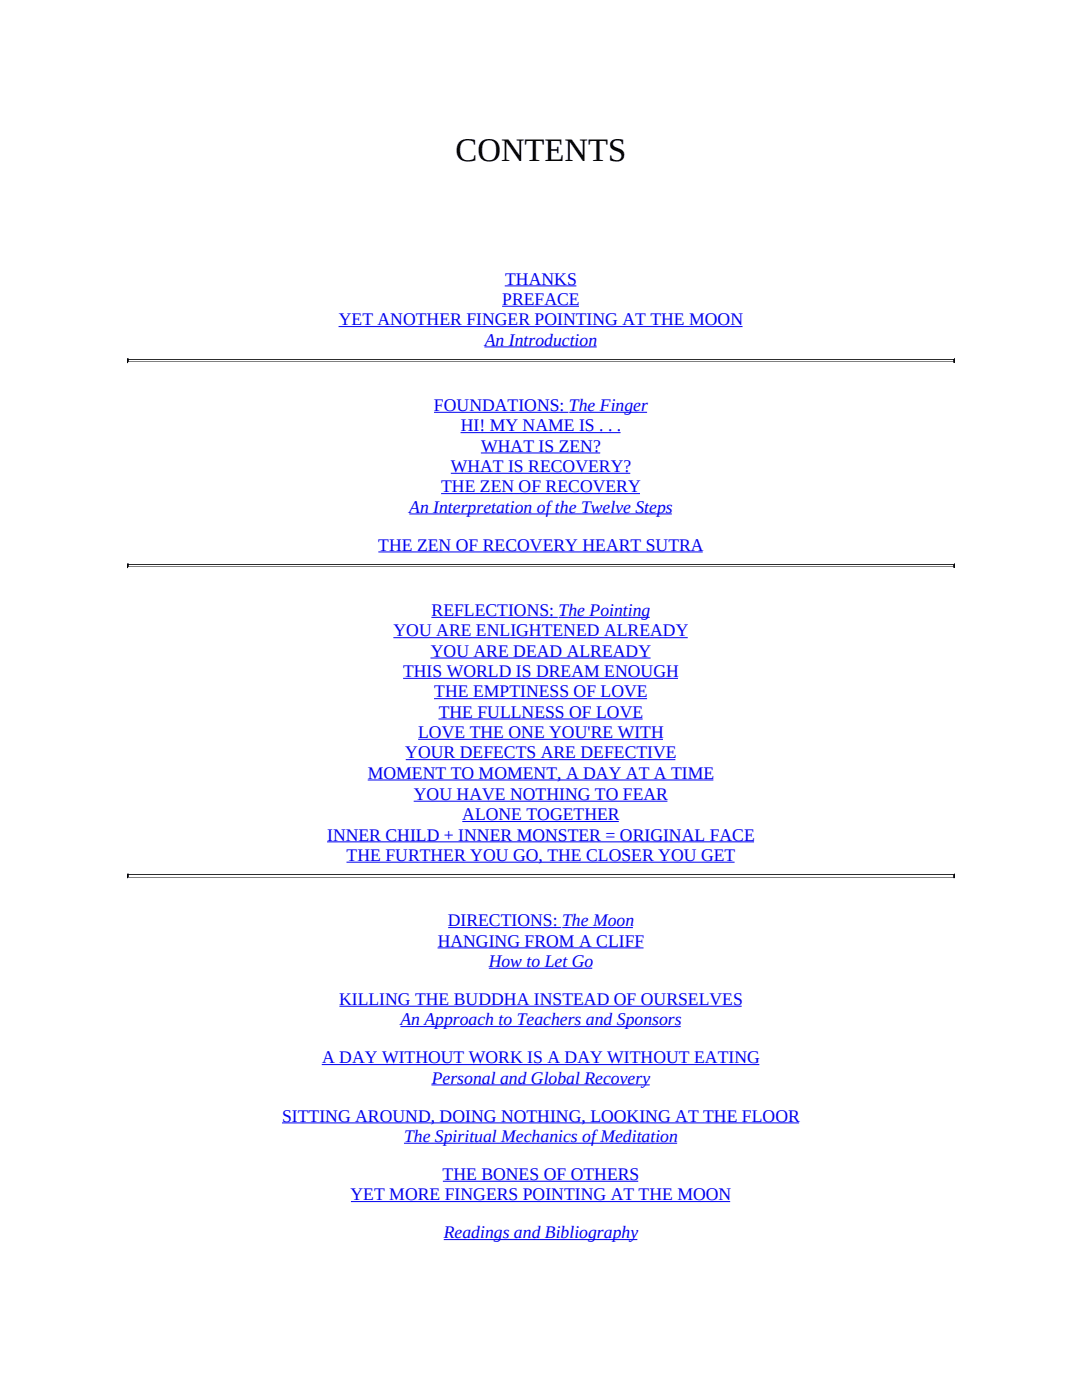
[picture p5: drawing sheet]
<svg xmlns="http://www.w3.org/2000/svg" width="216mm" height="279mm" viewBox="0 0 216 279" stroke-linecap="round" stroke-linejoin="round" font-family="sans-serif">
<defs><g id="words">
<text font-size="6.5" x="90.9" y="32.1">CONTENTS</text>
<g font-size="3.5" fill="#00e">
<text x="100.8" y="56.8">THANKS</text>
<text x="67.6" y="64.9">YET ANOTHER FINGER POINTING AT THE MOON</text>
<text x="100.2" y="60.9">PREFACE</text>
<text x="96.7" y="69">An Introduction</text>
<text x="86.6" y="82">FOUNDATIONS: The Finger</text>
<text x="91.9" y="86.1">HI! MY NAME IS . . .</text>
<text x="89.9" y="94.2">WHAT IS RECOVERY?</text>
<text x="96" y="90.1">WHAT IS ZEN?</text>
<text x="88" y="98.2">THE ZEN OF RECOVERY</text>
<text x="81.7" y="102.3">An Interpretation ofthe Twelve Steps</text>
<text x="75.5" y="109.9">THE ZEN OF RECOVERY HEART SUTRA</text>
<text x="86.1" y="122.9">REFLECTIONS: The Pointing</text>
<text x="78.5" y="127">YOU ARE ENLIGHTENED ALREADY</text>
<text x="86" y="131.1">YOU ARE DEAD ALREADY</text>
<text x="80.4" y="135.1">THIS WORLD IS DREAM ENOUGH</text>
<text x="86.7" y="139.2">THE EMPTINESS OF LOVE</text>
<text x="87.5" y="143.2">THE FULLNESS OF LOVE</text>
<text x="83.4" y="147.3">LOVE THE ONE YOU'RE WITH</text>
<text x="73.4" y="155.4">MOMENT TO MOMENT, A DAY AT A TIME</text>
<text x="80.9" y="151.3">YOUR DEFECTS ARE DEFECTIVE</text>
<text x="82.6" y="159.6">YOU HAVE NOTHING TO FEAR</text>
<text x="65.3" y="167.7">INNER CHILD + INNER MONSTER = ORIGINAL FACE</text>
<text x="92.2" y="163.7">ALONE TOGETHER</text>
<text x="69.2" y="171.8">THE FURTHER YOU GO, THE CLOSER YOU GET</text>
<text x="89.3" y="184.9">DIRECTIONS: The Moon</text>
<text x="87.3" y="188.9">HANGING FROM A CLIFF</text>
<text x="97.5" y="193">How to Let Go</text>
<text x="67.7" y="200.6">KILLING THE BUDDHA INSTEAD OF OURSELVES</text>
<text x="79.9" y="204.6">An Approach to Teachers and Sponsors</text>
<text x="64.3" y="212.2">A DAY WITHOUT WORK IS A DAY WITHOUT EATING</text>
<text x="86.2" y="216.3">Personal and Global Recovery</text>
<text x="56.3" y="223.8">SITTING AROUND, DOING NOTHING, LOOKING AT THE FLOOR</text>
<text x="80.6" y="227.9">The Spiritual Mechanics ofMeditation</text>
<text x="70" y="239.5">YET MORE FINGERS POINTING AT THE MOON</text>
<text x="88.3" y="235.5">THE BONES OF OTHERS</text>
<text x="88.6" y="247.1">Readings and Bibliography</text>
</g>
</g></defs>
<path d="M25.4 71.7h165.1" fill="none" stroke="#2c2c2c" stroke-width=".2"/>
<path d="M25.4 72.2h165.1" fill="none" stroke="#808080" stroke-width=".2"/>
<path d="M25.4 71.6h.2v.5l-.2 .2z" fill-rule="evenodd" fill="#2c2c2c" stroke="#000" stroke-width=".2"/>
<path d="M190.5 71.6v.7h-.2v-.5z" fill-rule="evenodd" fill="#808080" stroke="#000" stroke-width=".2"/>
<path d="M25.4 112.6h165.1" fill="none" stroke="#2c2c2c" stroke-width=".2"/>
<path d="M25.4 113.2h165.1" fill="none" stroke="#808080" stroke-width=".2"/>
<path d="M25.4 112.5h.2v.6l-.2 .1z" fill-rule="evenodd" fill="#2c2c2c" stroke="#000" stroke-width=".2"/>
<path d="M190.5 112.5v.7h-.2v-.5z" fill-rule="evenodd" fill="#808080" stroke="#000" stroke-width=".2"/>
<path d="M25.4 174.5h165.1" fill="none" stroke="#2c2c2c" stroke-width=".2"/>
<path d="M25.4 175.1h165.1" fill="none" stroke="#808080" stroke-width=".2"/>
<path d="M25.4 174.4h.2v.6l-.2 .2z" fill-rule="evenodd" fill="#2c2c2c" stroke="#000" stroke-width=".2"/>
<path d="M190.5 174.4v.8h-.2v-.6z" fill-rule="evenodd" fill="#808080" stroke="#000" stroke-width=".2"/>
<g fill="none" stroke="#00e" stroke-width=".2">
<path d="M100.7 57.1h14.3zM67.6 65.2h80.6zM96.7 69.2h22.4zM100.2 61.1h15.3zM86.6 82.3h26.8zM88 98.5h39.7zM90 94.5h35.8zM91.9 86.3h31.9zM96 90.4h23.8zM113.6 82.3h15.5zM75.5 110.2h64.7zM81.7 102.6h52.4z"/>
<path d="M78.5 127.3h58.7zM80.4 135.4h54.9zM85.9 131.3h43.9zM86.1 123.2h25.2zM86.6 139.4h42.5zM111.5 123.2h18.1zM73.4 155.7h68.9zM81 151.6h53.8zM82.5 159.9h50.7zM83.4 147.5h48.9zM87.5 143.5h40.7zM65.3 168h85.2z"/>
<path d="M69.1 172.1h77.5zM92.3 164h31.2zM87.3 189.2h41.1zM89.4 185.1h22.6zM97.5 193.2h20.7zM112.2 185.1h14.1zM64.2 212.5h87.3zM67.7 200.8h80.3zM79.9 204.9h55.9zM86.1 216.5h43.5zM56.3 224.1h103.2zM70 239.8h75.7z"/>
<path d="M80.6 228.2h54.5zM88.4 235.7h39zM88.5 247.4h38.7z"/>
</g>
<use href="#words"/>
</svg>
